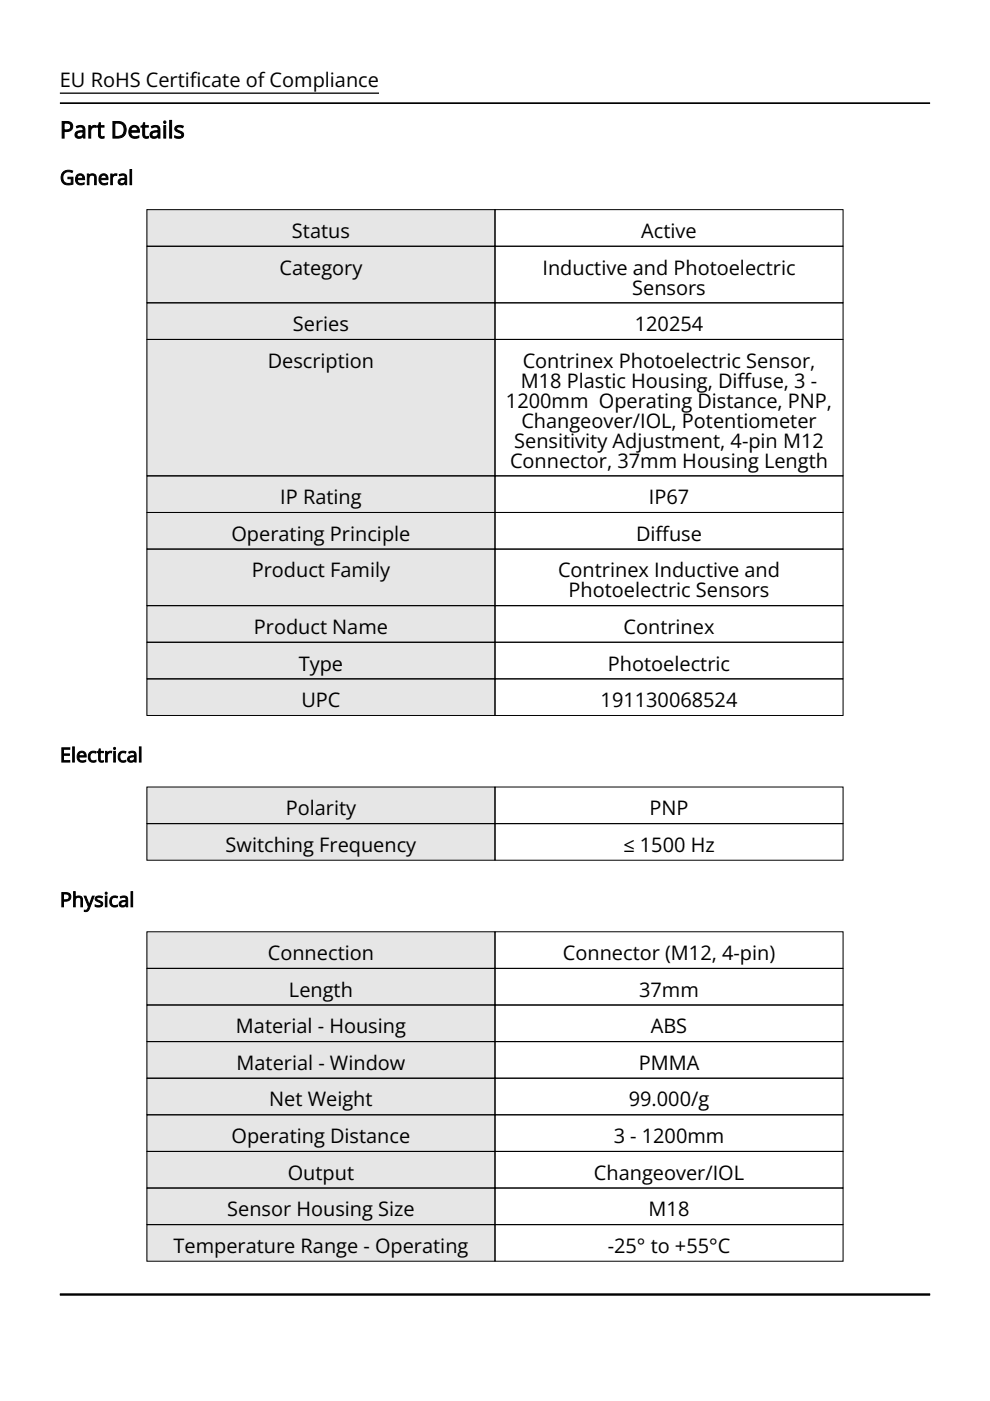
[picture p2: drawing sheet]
<svg xmlns="http://www.w3.org/2000/svg" width="210mm" height="297mm" viewBox="0 0 210 297" stroke-linecap="round" stroke-linejoin="round" font-family="sans-serif">
<defs><g id="words">
<text font-size="4.9" x="12.7" y="29.3">Part Details</text>
<g font-size="4.2">
<text x="12.7" y="18.3">EU RoHS Certificate of Compliance</text>
<text x="12.7" y="39.2">General</text>
<text x="61.9" y="50.4">Status</text>
<text x="136" y="50.4">Active</text>
<text x="59.3" y="58.2">Category</text>
<text x="115" y="58.2">Inductive and Photoelectric</text>
<text x="134.1" y="62.4">Sensors</text>
<text x="62.1" y="70.2">Series</text>
<text x="134.6" y="70.2">120254</text>
<text x="56.8" y="78">Description</text>
<text x="110.8" y="78">Contrinex Photoelectric Sensor,</text>
<text x="110.4" y="82.2">M18 Plastic Housing, Diffuse, 3 -</text>
<text x="107.3" y="86.4">1200mm Operating Distance, PNP,</text>
<text x="109" y="94.9">Sensitivity Adjustment, 4-pin M12</text>
<text x="110.5" y="90.7">Changeover/IOL, Potentiometer</text>
<text x="108.1" y="99.1">Connector, 37mm Housing Length</text>
<text x="59.4" y="106.9">IP Rating</text>
<text x="137.6" y="106.9">IP67</text>
<text x="49.1" y="114.7">Operating Principle</text>
<text x="134.9" y="114.7">Diffuse</text>
<text x="53.4" y="122.4">Product Family</text>
<text x="118.3" y="122.4">Contrinex Inductive and</text>
<text x="120.6" y="126.6">Photoelectric Sensors</text>
<text x="53.8" y="134.4">Product Name</text>
<text x="132.2" y="134.4">Contrinex</text>
<text x="63.3" y="142.2">Type</text>
<text x="128.9" y="142.2">Photoelectric</text>
<text x="63.9" y="149.9">UPC</text>
<text x="127.3" y="149.9">191130068524</text>
<text x="12.7" y="161.6">Electrical</text>
<text x="60.6" y="172.9">Polarity</text>
<text x="137.7" y="172.9">PNP</text>
<text x="47.8" y="180.6">Switching Frequency</text>
<text x="132.2" y="180.6">≤ 1500 Hz</text>
<text x="12.7" y="192.3">Physical</text>
<text x="56.8" y="203.6">Connection</text>
<text x="119.3" y="203.6">Connector (M12, 4-pin)</text>
<text x="61.3" y="211.3">Length</text>
<text x="135.5" y="211.3">37mm</text>
<text x="50" y="219.1">Material - Housing</text>
<text x="138" y="219.1">ABS</text>
<text x="50.2" y="226.8">Material - Window</text>
<text x="135.4" y="226.8">PMMA</text>
<text x="57.1" y="234.6">Net Weight</text>
<text x="133.3" y="234.6">99.000/g</text>
<text x="49.1" y="242.4">Operating Distance</text>
<text x="130.1" y="242.4">3 - 1200mm</text>
<text x="61" y="250.1">Output</text>
<text x="125.9" y="250.1">Changeover/IOL</text>
<text x="48.2" y="257.9">Sensor Housing Size</text>
<text x="137.5" y="257.9">M18</text>
<text x="36.8" y="265.6">Temperature Range - Operating</text>
<text x="128.9" y="265.6">-25° to +55°C</text>
</g>
</g></defs>
<path d="M12.7 21.9h184.5M12.7 274.5h184.5" fill="none" stroke="#000" stroke-width=".35"/>
<path d="M12.7 19.8h67.7" fill="none" stroke="#000" stroke-width=".28"/>
<path d="M31.2 44.4h73.8v7.8h-73.8z" fill="#e6e6e6"/>
<path d="M105 44.4h73.8v7.8h-73.8z" fill="#fff"/>
<path d="M31.2 52.2h73.8v12h-73.8z" fill="#e6e6e6"/>
<path d="M105 52.2h73.8v12h-73.8z" fill="#fff"/>
<path d="M31.2 64.2h73.8v7.8h-73.8z" fill="#e6e6e6"/>
<path d="M105 64.2h73.8v7.8h-73.8z" fill="#fff"/>
<path d="M31.2 72h73.8v28.9h-73.8z" fill="#e6e6e6"/>
<path d="M105 72h73.8v28.9h-73.8z" fill="#fff"/>
<path d="M31.2 100.9h73.8v7.8h-73.8z" fill="#e6e6e6"/>
<path d="M105 100.9h73.8v7.8h-73.8z" fill="#fff"/>
<path d="M31.2 108.7h73.8v7.7h-73.8z" fill="#e6e6e6"/>
<path d="M105 108.7h73.8v7.7h-73.8z" fill="#fff"/>
<path d="M31.2 116.4h73.8v12h-73.8z" fill="#e6e6e6"/>
<path d="M105 116.4h73.8v12h-73.8z" fill="#fff"/>
<path d="M31.2 128.4h73.8v7.8h-73.8z" fill="#e6e6e6"/>
<path d="M105 128.4h73.8v7.8h-73.8z" fill="#fff"/>
<path d="M31.2 136.2h73.8v7.7h-73.8z" fill="#e6e6e6"/>
<path d="M105 136.2h73.8v7.7h-73.8z" fill="#fff"/>
<path d="M31.2 143.9h73.8v7.8h-73.8z" fill="#e6e6e6"/>
<path d="M105 143.9h73.8v7.8h-73.8z" fill="#fff"/>
<g fill="none" stroke="#000" stroke-width=".21">
<path d="M31.2 44.4h73.8v7.8h-73.8zM31.2 52.2h73.8v12h-73.8zM105 44.4h73.8v7.8h-73.8zM105 52.2h73.8v12h-73.8zM31.2 64.2h73.8v7.8h-73.8zM31.2 72h73.8v28.9h-73.8zM105 64.2h73.8v7.8h-73.8zM105 72h73.8v28.9h-73.8zM31.2 100.9h73.8v7.8h-73.8zM31.2 108.7h73.8v7.7h-73.8zM31.2 116.4h73.8v12h-73.8zM105 100.9h73.8v7.8h-73.8z"/>
<path d="M105 108.7h73.8v7.7h-73.8zM105 116.4h73.8v12h-73.8zM31.2 128.4h73.8v7.8h-73.8zM31.2 136.2h73.8v7.7h-73.8zM105 128.4h73.8v7.8h-73.8zM105 136.2h73.8v7.7h-73.8zM31.2 143.9h73.8v7.8h-73.8zM105 143.9h73.8v7.8h-73.8z"/>
</g>
<path d="M31.2 166.9h73.8v7.7h-73.8z" fill="#e6e6e6"/>
<path d="M105 166.9h73.8v7.7h-73.8z" fill="#fff"/>
<path d="M31.2 174.6h73.8v7.8h-73.8z" fill="#e6e6e6"/>
<path d="M105 174.6h73.8v7.8h-73.8z" fill="#fff"/>
<path d="M31.2 166.9h73.8v7.7h-73.8zM31.2 174.6h73.8v7.8h-73.8zM105 166.9h73.8v7.7h-73.8zM105 174.6h73.8v7.8h-73.8z" fill="none" stroke="#000" stroke-width=".21"/>
<path d="M31.2 197.6h73.8v7.7h-73.8z" fill="#e6e6e6"/>
<path d="M105 197.6h73.8v7.7h-73.8z" fill="#fff"/>
<path d="M31.2 205.3h73.8v7.8h-73.8z" fill="#e6e6e6"/>
<path d="M105 205.3h73.8v7.8h-73.8z" fill="#fff"/>
<path d="M31.2 213.1h73.8v7.7h-73.8z" fill="#e6e6e6"/>
<path d="M105 213.1h73.8v7.7h-73.8z" fill="#fff"/>
<path d="M31.2 220.8h73.8v7.8h-73.8z" fill="#e6e6e6"/>
<path d="M105 220.8h73.8v7.8h-73.8z" fill="#fff"/>
<path d="M31.2 228.6h73.8v7.8h-73.8z" fill="#e6e6e6"/>
<path d="M105 228.6h73.8v7.8h-73.8z" fill="#fff"/>
<path d="M31.2 236.4h73.8v7.7h-73.8z" fill="#e6e6e6"/>
<path d="M105 236.4h73.8v7.7h-73.8z" fill="#fff"/>
<path d="M31.2 244.1h73.8v7.8h-73.8z" fill="#e6e6e6"/>
<path d="M105 244.1h73.8v7.8h-73.8z" fill="#fff"/>
<path d="M31.2 251.9h73.8v7.7h-73.8z" fill="#e6e6e6"/>
<path d="M105 251.9h73.8v7.7h-73.8z" fill="#fff"/>
<path d="M31.2 259.6h73.8v7.8h-73.8z" fill="#e6e6e6"/>
<path d="M105 259.6h73.8v7.8h-73.8z" fill="#fff"/>
<g fill="none" stroke="#000" stroke-width=".21">
<path d="M31.2 197.6h73.8v7.7h-73.8zM105 197.6h73.8v7.7h-73.8zM31.2 205.3h73.8v7.8h-73.8zM31.2 213.1h73.8v7.7h-73.8zM105 205.3h73.8v7.8h-73.8zM105 213.1h73.8v7.7h-73.8zM31.2 220.8h73.8v7.8h-73.8zM31.2 228.6h73.8v7.8h-73.8zM31.2 236.4h73.8v7.7h-73.8zM105 220.8h73.8v7.8h-73.8zM105 228.6h73.8v7.8h-73.8zM105 236.4h73.8v7.7h-73.8z"/>
<path d="M31.2 244.1h73.8v7.8h-73.8zM31.2 251.9h73.8v7.7h-73.8zM31.2 259.6h73.8v7.8h-73.8zM105 244.1h73.8v7.8h-73.8zM105 251.9h73.8v7.7h-73.8zM105 259.6h73.8v7.8h-73.8z"/>
</g>
<use href="#words"/>
</svg>
